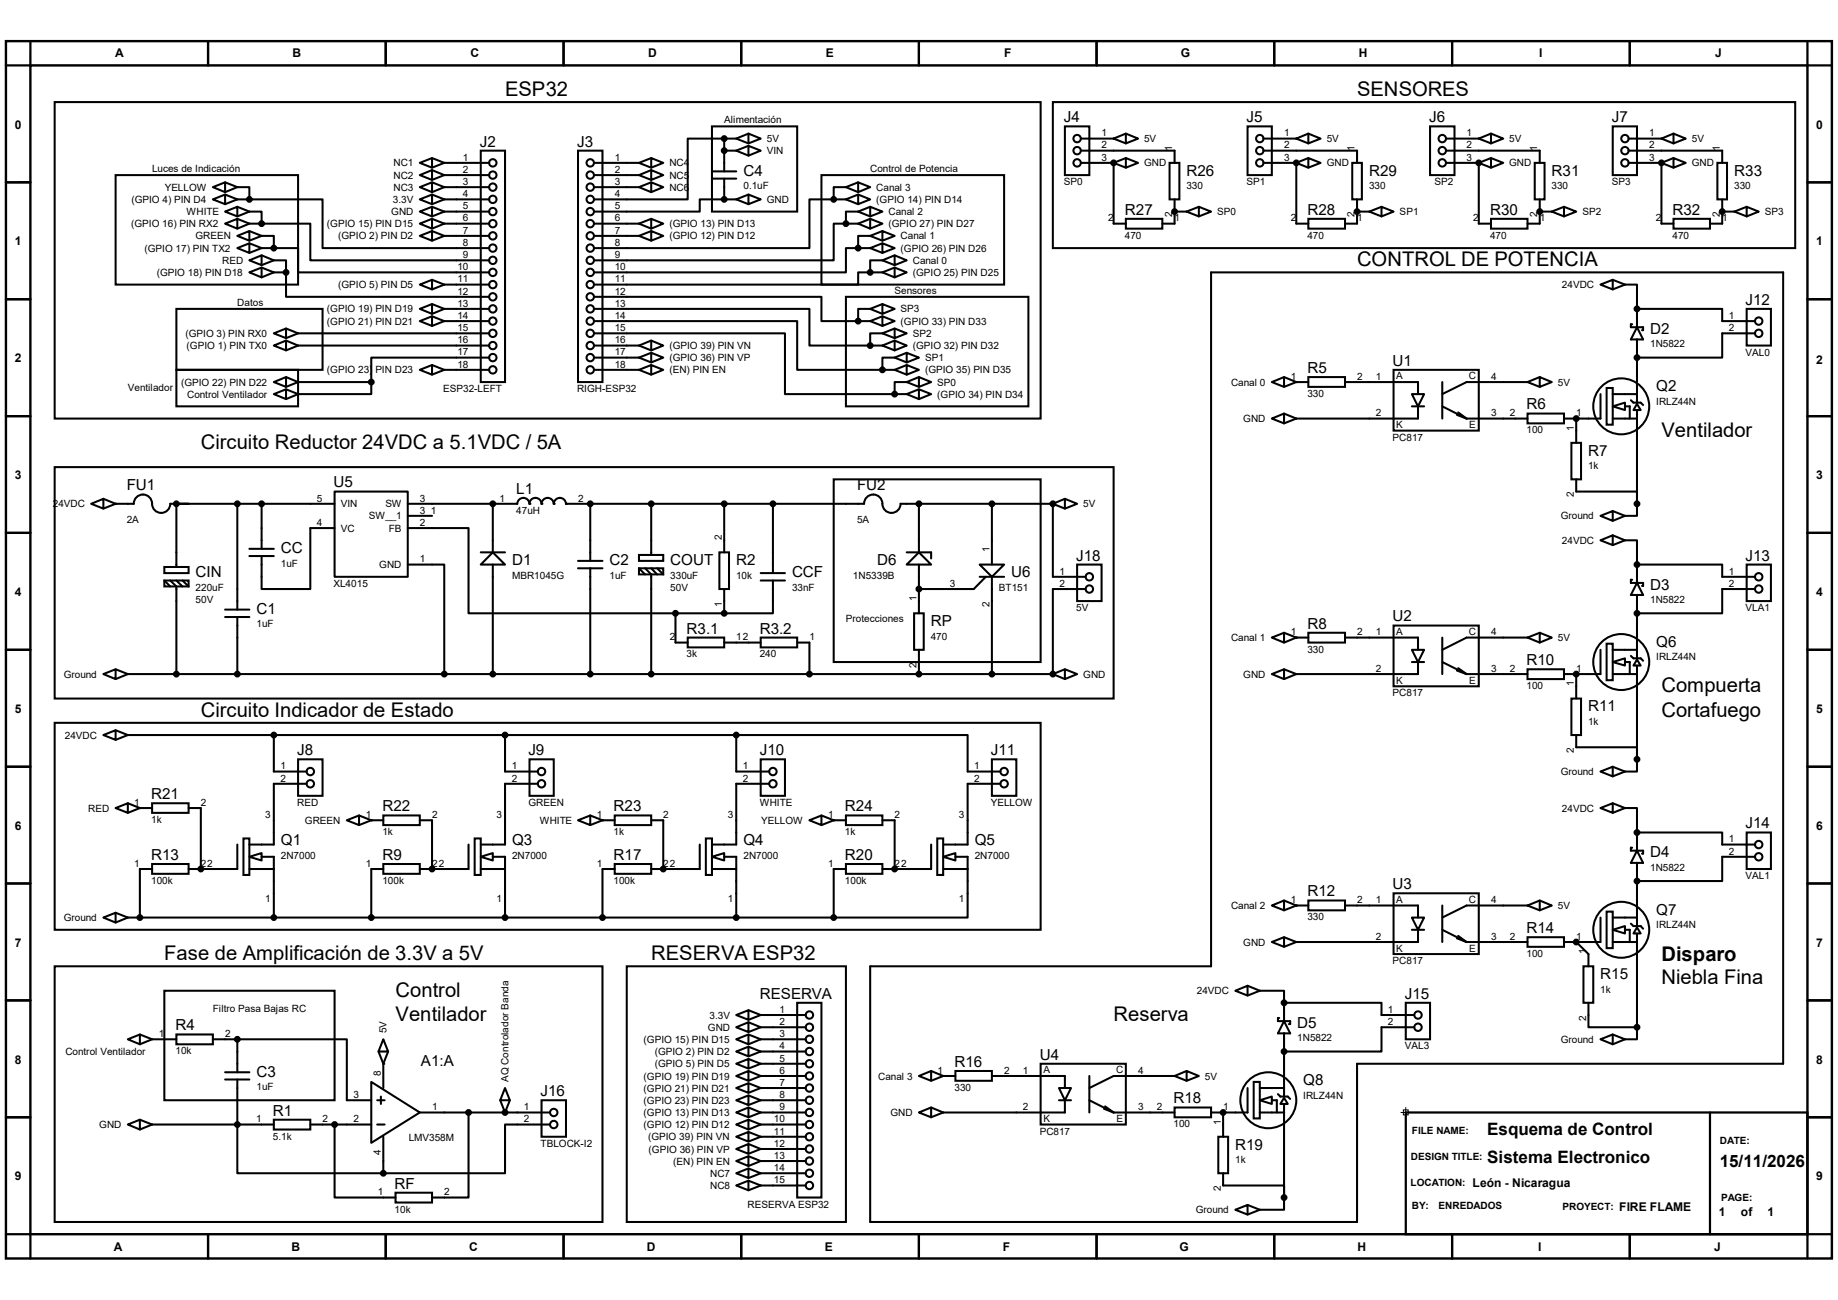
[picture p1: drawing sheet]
<svg xmlns="http://www.w3.org/2000/svg" width="420mm" height="297mm" viewBox="0 0 420 297" stroke-linecap="round" stroke-linejoin="round" font-family="sans-serif">
<defs><g id="words">
<g font-size="4.6">
<text x="115.4" y="21.9">ESP32</text>
<text x="310.1" y="21.9">SENSORES</text>
<text x="310.1" y="60.8">CONTROL DE POTENCIA</text>
<text x="379.6" y="99.8">Ventilador</text>
<text x="45.9" y="102.5">Circuito Reductor 24VDC a 5.1VDC / 5A</text>
<text x="379.6" y="158.2">Compuerta</text>
<text x="45.9" y="163.7">Circuito Indicador de Estado</text>
<text x="379.6" y="163.7">Cortafuego</text>
<text x="37.5" y="219.4">Fase de Amplificación de 3.3V a 5V</text>
<text x="148.8" y="219.4">RESERVA ESP32</text>
<text x="379.6" y="219.5">Disparo</text>
<text x="90.4" y="227.7">Control</text>
<text x="379.6" y="224.9">Niebla Fina</text>
<text x="90.4" y="233.3">Ventilador</text>
<text x="254.5" y="233.3">Reserva</text>
</g>
<g font-size="3.9">
<text x="339.9" y="259.3">Esquema de Control</text>
<text x="339.9" y="265.7">Sistema Electronico</text>
<text x="393" y="266.6">15/11/2026</text>
</g>
<g font-size="3.5">
<text x="243.1" y="27.9">J4</text>
<text x="284.9" y="27.9">J5</text>
<text x="326.6" y="27.9">J6</text>
<text x="368.3" y="27.9">J7</text>
<text x="109.6" y="33.5">J2</text>
<text x="131.9" y="33.5">J3</text>
<text x="169.9" y="40.1">C4</text>
<text x="271.1" y="40.1">R26</text>
<text x="312.8" y="40.1">R29</text>
<text x="354.5" y="40.1">R31</text>
<text x="396.3" y="40.1">R33</text>
<text x="257" y="49.1">R27</text>
<text x="298.7" y="49.1">R28</text>
<text x="340.5" y="49.1">R30</text>
<text x="382.2" y="49.1">R32</text>
<text x="398.9" y="69.6">J12</text>
<text x="377.1" y="76.3">D2</text>
<text x="318.2" y="83.6">U1</text>
<text x="298.7" y="85.2">R5</text>
<text x="378.5" y="89.4">Q2</text>
<text x="348.8" y="93.6">R6</text>
<text x="362.9" y="104.1">R7</text>
<text x="29" y="112.1">FU1</text>
<text x="76.2" y="111.4">U5</text>
<text x="118" y="112.8">L1</text>
<text x="195.8" y="112.1">FU2</text>
<text x="44.7" y="131.9">CIN</text>
<text x="64.2" y="126.3">CC</text>
<text x="117" y="129.1">D1</text>
<text x="139.3" y="129.1">C2</text>
<text x="153.2" y="129.1">COUT</text>
<text x="168.2" y="129.1">R2</text>
<text x="181" y="131.9">CCF</text>
<text x="200.4" y="129.1">D6</text>
<text x="231.1" y="131.9">U6</text>
<text x="245.9" y="128.1">J18</text>
<text x="398.9" y="128.1">J13</text>
<text x="377.1" y="134.7">D3</text>
<text x="58.6" y="140.3">C1</text>
<text x="212.7" y="143">RP</text>
<text x="298.7" y="143.6">R8</text>
<text x="318.2" y="141.9">U2</text>
<text x="156.9" y="144.7">R3.1</text>
<text x="173.6" y="144.7">R3.2</text>
<text x="378.5" y="147.7">Q6</text>
<text x="348.8" y="152">R10</text>
<text x="362.9" y="162.5">R11</text>
<text x="67.9" y="172.6">J8</text>
<text x="120.7" y="172.6">J9</text>
<text x="173.6" y="172.6">J10</text>
<text x="226.4" y="172.6">J11</text>
<text x="34.5" y="182.6">R21</text>
<text x="87.4" y="185.3">R22</text>
<text x="140.2" y="185.3">R23</text>
<text x="193.1" y="185.3">R24</text>
<text x="398.9" y="189.2">J14</text>
<text x="34.5" y="196.5">R13</text>
<text x="64.2" y="193.1">Q1</text>
<text x="87.4" y="196.5">R9</text>
<text x="117" y="193.1">Q3</text>
<text x="140.2" y="196.5">R17</text>
<text x="169.9" y="193.1">Q4</text>
<text x="193.1" y="196.5">R20</text>
<text x="222.7" y="193.1">Q5</text>
<text x="377.1" y="195.9">D4</text>
<text x="318.2" y="203.2">U3</text>
<text x="298.7" y="204.8">R12</text>
<text x="378.5" y="209">Q7</text>
<text x="348.8" y="213.1">R14</text>
<text x="365.7" y="223.7">R15</text>
<text x="173.6" y="228.2">RESERVA</text>
<text x="321" y="228.2">J15</text>
<text x="40.1" y="235.4">R4</text>
<text x="296.4" y="234.8">D5</text>
<text x="58.6" y="246">C3</text>
<text x="96.2" y="243.5">A1:A</text>
<text x="218.1" y="243.8">R16</text>
<text x="237.6" y="242.1">U4</text>
<text x="123.5" y="250.4">J16</text>
<text x="297.8" y="247.9">Q8</text>
<text x="62.4" y="254.9">R1</text>
<text x="268.1" y="252.1">R18</text>
<text x="282.2" y="262.6">R19</text>
<text x="90.2" y="271.6">RF</text>
</g>
<g font-size="2.8">
<text x="26.3" y="13">A</text>
<text x="66.9" y="13">B</text>
<text x="107.5" y="13">C</text>
<text x="148.1" y="13">D</text>
<text x="188.7" y="13">E</text>
<text x="229.5" y="13">F</text>
<text x="269.8" y="13">G</text>
<text x="310.5" y="13">H</text>
<text x="351.7" y="13">I</text>
<text x="391.9" y="13">J</text>
<text x="3.4" y="29.4">0</text>
<text x="415" y="29.4">0</text>
<text x="3.4" y="56">1</text>
<text x="415" y="56">1</text>
<text x="3.4" y="82.8">2</text>
<text x="415" y="83.1">2</text>
<text x="3.4" y="109.5">3</text>
<text x="415" y="109.5">3</text>
<text x="3.4" y="136.2">4</text>
<text x="415" y="136.2">4</text>
<text x="3.4" y="162.9">5</text>
<text x="415" y="162.9">5</text>
<text x="3.4" y="189.6">6</text>
<text x="415" y="189.6">6</text>
<text x="3.4" y="216.3">7</text>
<text x="415" y="216.3">7</text>
<text x="3.4" y="243">8</text>
<text x="415" y="243">8</text>
<text x="3.4" y="269.7">9</text>
<text x="415" y="269.7">9</text>
<text x="336.5" y="271.1">León - Nicaragua</text>
<text x="370" y="276.7">FIRE FLAME</text>
<text x="392.8" y="277.8">1</text>
<text x="397.8" y="277.8">of</text>
<text x="403.9" y="277.8">1</text>
<text x="26" y="285.8">A</text>
<text x="66.6" y="285.8">B</text>
<text x="107.2" y="285.8">C</text>
<text x="147.8" y="285.8">D</text>
<text x="188.5" y="285.8">E</text>
<text x="229.1" y="285.8">F</text>
<text x="269.5" y="285.8">G</text>
<text x="310.2" y="285.8">H</text>
<text x="351.5" y="285.8">I</text>
<text x="391.7" y="285.8">J</text>
</g>
<g font-size="2.3">
<text x="165.5" y="28.2">Alimentación</text>
<text x="175.2" y="35.2">VIN</text>
<text x="175.2" y="32.5">5V</text>
<text x="251.7" y="31.2">1</text>
<text x="251.7" y="33.9">2</text>
<text x="261.4" y="32.5">5V</text>
<text x="267.8" y="34.4" transform="rotate(-90 267.8 34.4)">1</text>
<text x="293.4" y="31.2">1</text>
<text x="293.4" y="33.9">2</text>
<text x="303.1" y="32.5">5V</text>
<text x="309.5" y="34.4" transform="rotate(-90 309.5 34.4)">1</text>
<text x="335.1" y="31.2">1</text>
<text x="335.1" y="33.9">2</text>
<text x="344.8" y="32.5">5V</text>
<text x="351.3" y="34.4" transform="rotate(-90 351.3 34.4)">1</text>
<text x="376.9" y="31.2">1</text>
<text x="376.9" y="33.9">2</text>
<text x="386.6" y="32.5">5V</text>
<text x="393" y="34.4" transform="rotate(-90 393 34.4)">1</text>
<text x="34.8" y="39.3">Luces de Indicación</text>
<text x="89.9" y="40.8">NC2</text>
<text x="89.9" y="38">NC1</text>
<text x="105.8" y="36.7">1</text>
<text x="105.8" y="39.5">2</text>
<text x="140.5" y="36.7">1</text>
<text x="140.5" y="39.5">2</text>
<text x="153" y="40.8">NC5</text>
<text x="153" y="38">NC4</text>
<text x="198.8" y="39.3">Control de Potencia</text>
<text x="251.7" y="36.7">3</text>
<text x="261.4" y="38">GND</text>
<text x="293.4" y="36.7">3</text>
<text x="303.1" y="38">GND</text>
<text x="335.1" y="36.7">3</text>
<text x="344.8" y="38">GND</text>
<text x="376.9" y="36.7">3</text>
<text x="386.6" y="38">GND</text>
<text x="30" y="46.4">(GPIO 4) PIN D4</text>
<text x="37.7" y="43.6">YELLOW</text>
<text x="89.8" y="46.4">3.3V</text>
<text x="89.9" y="43.6">NC3</text>
<text x="105.8" y="42.2">3</text>
<text x="105.8" y="45">4</text>
<text x="105.8" y="47.8">5</text>
<text x="140.5" y="42.2">3</text>
<text x="140.5" y="45">4</text>
<text x="140.5" y="47.8">5</text>
<text x="153" y="43.6">NC6</text>
<text x="169.9" y="43.2">0.1uF</text>
<text x="175.2" y="46.4">GND</text>
<text x="200.2" y="46.4">(GPIO 14) PIN D14</text>
<text x="200.2" y="43.6">Canal 3</text>
<text x="243.1" y="42.3">SP0</text>
<text x="271.1" y="43.2">330</text>
<text x="284.9" y="42.3">SP1</text>
<text x="312.8" y="43.2">330</text>
<text x="327.8" y="42.3">SP2</text>
<text x="354.5" y="43.2">330</text>
<text x="368.3" y="42.3">SP3</text>
<text x="396.3" y="43.2">330</text>
<text x="30" y="51.9">(GPIO 16) PIN RX2</text>
<text x="42.6" y="49.1">WHITE</text>
<text x="74.7" y="51.9">(GPIO 15) PIN D15</text>
<text x="89.4" y="49.1">GND</text>
<text x="105.8" y="50.6">6</text>
<text x="105.8" y="53.4">7</text>
<text x="140.5" y="50.6">6</text>
<text x="140.5" y="53.4">7</text>
<text x="153" y="51.9">(GPIO 13) PIN D13</text>
<text x="203" y="51.9">(GPIO 27) PIN D27</text>
<text x="203" y="49.1">Canal 2</text>
<text x="253.2" y="50.6">2</text>
<text x="267.8" y="49.6" transform="rotate(-90 267.8 49.6)">2</text>
<text x="268.4" y="50.6">1</text>
<text x="278.1" y="49.1">SP0</text>
<text x="294.9" y="50.6">2</text>
<text x="309.5" y="49.6" transform="rotate(-90 309.5 49.6)">2</text>
<text x="310.1" y="50.6">1</text>
<text x="319.8" y="49.1">SP1</text>
<text x="336.6" y="50.6">2</text>
<text x="351.3" y="49.6" transform="rotate(-90 351.3 49.6)">2</text>
<text x="351.8" y="50.6">1</text>
<text x="361.6" y="49.1">SP2</text>
<text x="378.4" y="50.6">2</text>
<text x="393" y="49.6" transform="rotate(-90 393 49.6)">2</text>
<text x="393.5" y="50.6">1</text>
<text x="403.3" y="49.1">SP3</text>
<text x="33" y="57.5">(GPIO 17) PIN TX2</text>
<text x="44.7" y="54.7">GREEN</text>
<text x="77.3" y="54.7">(GPIO 2) PIN D2</text>
<text x="105.8" y="56.2">8</text>
<text x="105.8" y="59">9</text>
<text x="140.5" y="56.2">8</text>
<text x="140.5" y="59">9</text>
<text x="153" y="54.7">(GPIO 12) PIN D12</text>
<text x="205.8" y="57.5">(GPIO 26) PIN D26</text>
<text x="205.8" y="54.7">Canal 1</text>
<text x="257" y="54.5">470</text>
<text x="298.7" y="54.5">470</text>
<text x="340.5" y="54.5">470</text>
<text x="382.2" y="54.5">470</text>
<text x="35.8" y="63">(GPIO 18) PIN D18</text>
<text x="50.8" y="60.3">RED</text>
<text x="77.3" y="65.8">(GPIO 5) PIN D5</text>
<text x="104.5" y="61.7">10</text>
<text x="104.5" y="64.5">11</text>
<text x="140.5" y="61.7">10</text>
<text x="140.5" y="64.5">11</text>
<text x="208.6" y="63">(GPIO 25) PIN D25</text>
<text x="208.6" y="60.3">Canal 0</text>
<text x="356.9" y="65.8">24VDC</text>
<text x="54.2" y="69.9">Datos</text>
<text x="74.7" y="71.4">(GPIO 19) PIN D19</text>
<text x="104.5" y="67.3">12</text>
<text x="104.5" y="70.1">13</text>
<text x="140.5" y="67.3">12</text>
<text x="140.5" y="70.1">13</text>
<text x="204.4" y="67.1">Sensores</text>
<text x="205.8" y="71.4">SP3</text>
<text x="42.4" y="77">(GPIO 3) PIN RX0</text>
<text x="74.7" y="74.2">(GPIO 21) PIN D21</text>
<text x="104.5" y="72.9">14</text>
<text x="104.5" y="75.6">15</text>
<text x="140.5" y="72.9">14</text>
<text x="140.5" y="75.6">15</text>
<text x="205.8" y="74.2">(GPIO 33) PIN D33</text>
<text x="208.6" y="77">SP2</text>
<text x="395.1" y="72.9">1</text>
<text x="395.1" y="75.6">2</text>
<text x="42.6" y="79.8">(GPIO 1) PIN TX0</text>
<text x="104.5" y="78.4">16</text>
<text x="104.5" y="81.2">17</text>
<text x="104.5" y="84">18</text>
<text x="140.5" y="78.4">16</text>
<text x="140.5" y="81.2">17</text>
<text x="140.5" y="84">18</text>
<text x="153" y="82.5">(GPIO 36) PIN VP</text>
<text x="153" y="79.8">(GPIO 39) PIN VN</text>
<text x="208.6" y="79.8">(GPIO 32) PIN D32</text>
<text x="211.4" y="82.5">SP1</text>
<text x="377.1" y="79.4">1N5822</text>
<text x="398.9" y="81.2">VAL0</text>
<text x="29.2" y="89.4">Ventilador</text>
<text x="41.4" y="88.1">(GPIO 22) PIN D22</text>
<text x="74.7" y="85.3">(GPIO 23) PIN D23</text>
<text x="101.3" y="89.6">ESP32-LEFT</text>
<text x="131.9" y="89.6">RIGH-ESP32</text>
<text x="153" y="85.3">(EN) PIN EN</text>
<text x="211.4" y="85.3">(GPIO 35) PIN D35</text>
<text x="214.2" y="88.1">SP0</text>
<text x="281.3" y="88.1">Canal 0</text>
<text x="294.9" y="86.8">1</text>
<text x="310.1" y="86.8">2</text>
<text x="314.4" y="86.8">1</text>
<text x="319.1" y="86.7">A</text>
<text x="335.7" y="86.7">C</text>
<text x="340.7" y="86.8">4</text>
<text x="356" y="88.1">5V</text>
<text x="42.8" y="90.8">Control Ventilador</text>
<text x="214.2" y="90.8">(GPIO 34) PIN D34</text>
<text x="298.7" y="90.7">330</text>
<text x="314.4" y="95.1">2</text>
<text x="340.7" y="95.1">3</text>
<text x="345" y="95.1">2</text>
<text x="360.2" y="95.1">1</text>
<text x="378.5" y="92.5">IRLZ44N</text>
<text x="284.1" y="96.4">GND</text>
<text x="318.2" y="100.7">PC817</text>
<text x="319.1" y="97.8">K</text>
<text x="335.7" y="97.8">E</text>
<text x="348.8" y="99">100</text>
<text x="359.6" y="98.4" transform="rotate(-90 359.6 98.4)">1</text>
<text x="362.9" y="107.2">1k</text>
<text x="359.6" y="113.6" transform="rotate(-90 359.6 113.6)">2</text>
<text x="12.1" y="115.9">24VDC</text>
<text x="29" y="119.5">2A</text>
<text x="72.4" y="114.6">5</text>
<text x="77.9" y="115.9">VIN</text>
<text x="84.2" y="118.7">SW__1</text>
<text x="88.1" y="115.9">SW</text>
<text x="95.9" y="114.6">3</text>
<text x="95.9" y="117.3">3_1</text>
<text x="114.1" y="114.6">1</text>
<text x="118" y="117.4">47uH</text>
<text x="132.1" y="114.6">2</text>
<text x="195.8" y="119.5">5A</text>
<text x="247.5" y="115.9">5V</text>
<text x="356.7" y="118.7">Ground</text>
<text x="72.4" y="120.1">4</text>
<text x="77.9" y="121.5">VC</text>
<text x="88.9" y="121.5">FB</text>
<text x="95.9" y="120.1">2</text>
<text x="164.9" y="123.4" transform="rotate(-90 164.9 123.4)">2</text>
<text x="356.9" y="124.2">24VDC</text>
<text x="64.2" y="129.5">1uF</text>
<text x="86.7" y="129.8">GND</text>
<text x="95.9" y="128.5">1</text>
<text x="226.1" y="126.2" transform="rotate(-90 226.1 126.2)">1</text>
<text x="242.1" y="131.3">1</text>
<text x="395.1" y="131.3">1</text>
<text x="44.7" y="135">220uF</text>
<text x="44.7" y="137.8">50V</text>
<text x="76.2" y="134.1">XL4015</text>
<text x="117" y="132.2">MBR1045G</text>
<text x="139.3" y="132.2">1uF</text>
<text x="153.2" y="132.2">330uF</text>
<text x="153.2" y="135">50V</text>
<text x="168.2" y="132.2">10k</text>
<text x="181" y="135">33nF</text>
<text x="194.9" y="132.2">1N5339B</text>
<text x="209.4" y="137.3" transform="rotate(-90 209.4 137.3)">1</text>
<text x="217" y="134.1">3</text>
<text x="228.3" y="135">BT151</text>
<text x="242.1" y="134.1">2</text>
<text x="377.1" y="137.8">1N5822</text>
<text x="395.1" y="134.1">2</text>
<text x="58.6" y="143.3">1uF</text>
<text x="164.9" y="138.6" transform="rotate(-90 164.9 138.6)">1</text>
<text x="193.3" y="142.2">Protecciones</text>
<text x="226.1" y="138.6" transform="rotate(-90 226.1 138.6)">2</text>
<text x="245.9" y="139.6">5V</text>
<text x="398.9" y="139.6">VLA1</text>
<text x="153.1" y="146.3">2</text>
<text x="168.2" y="146.3">12</text>
<text x="185" y="146.3">1</text>
<text x="212.7" y="146.1">470</text>
<text x="281.3" y="146.5">Canal 1</text>
<text x="294.9" y="145.2">1</text>
<text x="298.7" y="149.1">330</text>
<text x="310.1" y="145.2">2</text>
<text x="314.4" y="145.2">1</text>
<text x="319.1" y="145.1">A</text>
<text x="335.7" y="145.1">C</text>
<text x="340.7" y="145.2">4</text>
<text x="356" y="146.5">5V</text>
<text x="14.6" y="154.8">Ground</text>
<text x="156.9" y="150.2">3k</text>
<text x="173.6" y="150.2">240</text>
<text x="209.4" y="152.5" transform="rotate(-90 209.4 152.5)">2</text>
<text x="247.5" y="154.8">GND</text>
<text x="284.1" y="154.8">GND</text>
<text x="314.4" y="153.5">2</text>
<text x="340.7" y="153.5">3</text>
<text x="345" y="153.5">2</text>
<text x="360.2" y="153.5">1</text>
<text x="378.5" y="150.9">IRLZ44N</text>
<text x="318.2" y="159.1">PC817</text>
<text x="319.1" y="156.2">K</text>
<text x="335.7" y="156.2">E</text>
<text x="348.8" y="157.4">100</text>
<text x="359.6" y="156.8" transform="rotate(-90 359.6 156.8)">1</text>
<text x="362.9" y="165.6">1k</text>
<text x="14.8" y="168.7">24VDC</text>
<text x="359.6" y="172" transform="rotate(-90 359.6 172)">2</text>
<text x="64.1" y="175.8">1</text>
<text x="64.1" y="178.6">2</text>
<text x="116.9" y="175.8">1</text>
<text x="116.9" y="178.6">2</text>
<text x="169.8" y="175.8">1</text>
<text x="169.8" y="178.6">2</text>
<text x="222.6" y="175.8">1</text>
<text x="222.6" y="178.6">2</text>
<text x="356.7" y="177.1">Ground</text>
<text x="20.2" y="185.4">RED</text>
<text x="30.7" y="184.1">1</text>
<text x="45.9" y="184.1">2</text>
<text x="67.9" y="184.2">RED</text>
<text x="120.7" y="184.2">GREEN</text>
<text x="173.6" y="184.2">WHITE</text>
<text x="226.4" y="184.2">YELLOW</text>
<text x="356.9" y="185.4">24VDC</text>
<text x="34.5" y="188">1k</text>
<text x="60.6" y="186.9">3</text>
<text x="69.7" y="188.2">GREEN</text>
<text x="83.6" y="186.9">1</text>
<text x="87.4" y="190.8">1k</text>
<text x="98.7" y="186.9">2</text>
<text x="113.5" y="186.9">3</text>
<text x="123.3" y="188.2">WHITE</text>
<text x="136.4" y="186.9">1</text>
<text x="140.2" y="190.8">1k</text>
<text x="151.6" y="186.9">2</text>
<text x="166.3" y="186.9">3</text>
<text x="173.9" y="188.2">YELLOW</text>
<text x="189.2" y="186.9">1</text>
<text x="193.1" y="190.8">1k</text>
<text x="204.4" y="186.9">2</text>
<text x="219.1" y="186.9">3</text>
<text x="64.2" y="196.2">2N7000</text>
<text x="117" y="196.2">2N7000</text>
<text x="169.9" y="196.2">2N7000</text>
<text x="222.7" y="196.2">2N7000</text>
<text x="395.1" y="192.4">1</text>
<text x="395.1" y="195.2">2</text>
<text x="30.7" y="198">1</text>
<text x="34.5" y="201.9">100k</text>
<text x="45.9" y="198">22</text>
<text x="83.6" y="198">1</text>
<text x="87.4" y="201.9">100k</text>
<text x="98.7" y="198">22</text>
<text x="136.4" y="198">1</text>
<text x="140.2" y="201.9">100k</text>
<text x="151.6" y="198">22</text>
<text x="189.2" y="198">1</text>
<text x="193.1" y="201.9">100k</text>
<text x="204.4" y="198">22</text>
<text x="377.1" y="199">1N5822</text>
<text x="398.9" y="200.8">VAL1</text>
<text x="60.6" y="206.2">1</text>
<text x="113.5" y="206.2">1</text>
<text x="166.3" y="206.2">1</text>
<text x="219.1" y="206.2">1</text>
<text x="281.3" y="207.7">Canal 2</text>
<text x="294.9" y="206.4">1</text>
<text x="310.1" y="206.4">2</text>
<text x="314.4" y="206.4">1</text>
<text x="319.1" y="206.3">A</text>
<text x="335.7" y="206.3">C</text>
<text x="340.7" y="206.4">4</text>
<text x="356" y="207.7">5V</text>
<text x="14.6" y="210.4">Ground</text>
<text x="298.7" y="210.3">330</text>
<text x="314.4" y="214.7">2</text>
<text x="340.7" y="214.7">3</text>
<text x="345" y="214.7">2</text>
<text x="360.2" y="214.7">1</text>
<text x="378.5" y="212">IRLZ44N</text>
<text x="284.1" y="216">GND</text>
<text x="318.2" y="220.3">PC817</text>
<text x="319.1" y="217.4">K</text>
<text x="335.7" y="217.4">E</text>
<text x="348.8" y="218.6">100</text>
<text x="362.4" y="218" transform="rotate(-90 362.4 218)">1</text>
<text x="273.5" y="227.2">24VDC</text>
<text x="365.7" y="226.8">1k</text>
<text x="48.6" y="231.2">Filtro Pasa Bajas RC</text>
<text x="162.1" y="232.7">3.3V</text>
<text x="178.1" y="231.4">1</text>
<text x="317.2" y="231.4">1</text>
<text x="362.4" y="233.2" transform="rotate(-90 362.4 233.2)">2</text>
<text x="36.3" y="236.9">1</text>
<text x="51.4" y="236.9">2</text>
<text x="88.3" y="236.1" transform="rotate(-90 88.3 236.1)">5V</text>
<text x="147.1" y="238.3">(GPIO 15) PIN D15</text>
<text x="161.8" y="235.5">GND</text>
<text x="178.1" y="234.2">2</text>
<text x="178.1" y="236.9">3</text>
<text x="178.1" y="239.7">4</text>
<text x="296.4" y="237.9">1N5822</text>
<text x="317.2" y="234.2">2</text>
<text x="321" y="239.8">VAL3</text>
<text x="356.7" y="238.3">Ground</text>
<text x="14.9" y="241">Control Ventilador</text>
<text x="40.1" y="240.9">10k</text>
<text x="87" y="245.8" transform="rotate(-90 87 245.8)">8</text>
<text x="149.6" y="243.8">(GPIO 5) PIN D5</text>
<text x="149.6" y="241">(GPIO 2) PIN D2</text>
<text x="178.1" y="242.5">5</text>
<text x="178.1" y="245.3">6</text>
<text x="214.2" y="245.3">1</text>
<text x="229.4" y="245.3">2</text>
<text x="233.7" y="245.3">1</text>
<text x="238.4" y="245.2">A</text>
<text x="255" y="245.2">C</text>
<text x="260.1" y="245.3">4</text>
<text x="58.6" y="249">1uF</text>
<text x="80.8" y="250.9">3</text>
<text x="116.2" y="247.2" transform="rotate(-90 116.2 247.2)">AQ Controlador Banda</text>
<text x="147.1" y="249.4">(GPIO 21) PIN D21</text>
<text x="147.1" y="246.6">(GPIO 19) PIN D19</text>
<text x="178.1" y="248.1">7</text>
<text x="178.1" y="250.9">8</text>
<text x="200.7" y="246.6">Canal 3</text>
<text x="218.1" y="249.2">330</text>
<text x="275.3" y="246.6">5V</text>
<text x="297.8" y="251">IRLZ44N</text>
<text x="22.7" y="257.7">GND</text>
<text x="58.5" y="256.4">1</text>
<text x="73.7" y="256.4">2</text>
<text x="80.8" y="256.4">2</text>
<text x="98.7" y="253.7">1</text>
<text x="119.7" y="253.7">1</text>
<text x="119.7" y="256.4">2</text>
<text x="147.1" y="257.7">(GPIO 12) PIN D12</text>
<text x="147.1" y="255">(GPIO 13) PIN D13</text>
<text x="147.1" y="252.2">(GPIO 23) PIN D23</text>
<text x="176.8" y="256.4">10</text>
<text x="178.1" y="253.7">9</text>
<text x="203.5" y="255">GND</text>
<text x="233.7" y="253.7">2</text>
<text x="238.4" y="256.3">K</text>
<text x="255.1" y="256.3">E</text>
<text x="260.1" y="253.7">3</text>
<text x="264.3" y="253.7">2</text>
<text x="268.1" y="257.6">100</text>
<text x="278.9" y="256.9" transform="rotate(-90 278.9 256.9)">1</text>
<text x="279.5" y="253.7">1</text>
<text x="62.4" y="260.4">5.1k</text>
<text x="87" y="263.8" transform="rotate(-90 87 263.8)">4</text>
<text x="93.4" y="260.6">LMV358M</text>
<text x="123.5" y="262">TBLOCK-I2</text>
<text x="148.1" y="260.5">(GPIO 39) PIN VN</text>
<text x="148.2" y="263.3">(GPIO 36) PIN VP</text>
<text x="176.8" y="259.2">11</text>
<text x="176.8" y="262">12</text>
<text x="237.6" y="259.2">PC817</text>
<text x="322.6" y="259">FILE NAME:</text>
<text x="393" y="261.3">DATE:</text>
<text x="153.8" y="266.1">(EN) PIN EN</text>
<text x="162.3" y="268.9">NC7</text>
<text x="176.8" y="264.8">13</text>
<text x="176.8" y="267.5">14</text>
<text x="282.2" y="265.7">1k</text>
<text x="322.4" y="265.1">DESIGN TITLE:</text>
<text x="86.3" y="273.1">1</text>
<text x="101.5" y="273.1">2</text>
<text x="162.3" y="271.7">NC8</text>
<text x="170.8" y="275.9">RESERVA ESP32</text>
<text x="176.8" y="270.3">15</text>
<text x="278.9" y="272.1" transform="rotate(-90 278.9 272.1)">2</text>
<text x="322.3" y="270.9">LOCATION:</text>
<text x="393.3" y="274.3">PAGE:</text>
<text x="90.2" y="277">10k</text>
<text x="273.2" y="277.2">Ground</text>
<text x="322.6" y="276.3">BY:</text>
<text x="328.7" y="276.3">ENREDADOS</text>
<text x="357" y="276.5">PROYECT:</text>
</g>
</g></defs>
<path d="M1.4 9.4h417.2v278.1h-417.2zM6.9 14.9h406.1v267.1h-406.1z" fill="none" stroke="#000" stroke-width=".55"/>
<g fill="none" stroke="#000" stroke-width=".51">
<path d="M6.9 9.4v5.5h-5.5M47.5 9.4v5.5M88.1 9.4v5.5M128.8 9.4v5.5M169.4 9.4v5.5M210 9.4v5.5M250.6 9.4v5.5M291.2 9.4v5.5M331.8 9.4v5.5M372.4 9.4v5.5M413 9.4v5.5h5.6M1.4 41.7h5.5"/>
<path d="M413 41.7h5.6M1.4 68.4h5.5M413 68.4h5.6M1.4 95.1h5.5M413 95.1h5.6M1.4 121.8h5.5M413 121.8h5.6M1.4 148.5h5.5M413 148.5h5.6M1.4 175.2h5.5M413 175.2h5.6M1.4 201.8h5.5"/>
<path d="M413 201.8h5.6M1.4 228.6h5.5M413 228.6h5.6M1.4 255.3h5.5M321.2 254.2h91.8v27.8h-91.8zM390.7 254.2v27.8M413 255.3h5.6M1.4 282h5.5v5.5M47.5 282v5.5M88.1 282v5.5M128.8 282v5.5M169.4 282v5.5"/>
<path d="M210 282v5.5M250.6 282v5.5M291.2 282v5.5M331.8 282v5.5M372.4 282v5.5M418.6 282h-5.6v5.5"/>
</g>
<g fill="none" stroke="#000" stroke-width=".23">
<path d="M4.1 14.9h2.6M6.9 12.2l.1 2.5M47.5 12.2l.1 2.5M88.1 12.2l.1 2.5M128.8 12.2v2.5M169.4 12.2v2.5M210 12.2v2.5M250.6 12.2v2.5M291.2 12.2v2.5M331.8 12.2l.1 2.5M372.4 12.2v2.5M413 12.2v2.5"/>
<path d="M4.1 41.7h2.6M4.1 68.4h2.6M4.1 95.1h2.6M4.1 121.8h2.6M4.1 148.5h2.6M4.1 175.2h2.6M4.1 201.8h2.6M4.1 228.6h2.6M4.1 255.3h2.6M320.1 254.2h2.2M320.7 253.6h1.1v1.1h-1.1zM321.2 253v2.3"/>
<path d="M4.1 282h2.6"/>
</g>
<g fill="none" stroke="#000" stroke-width=".47">
<path d="M12.5 23.3h225.3v72.3h-225.3zM95.9 37.2l2.8-1.1v2.2zM98.7 38.9l2.8 1.1M98.7 36.1l2.8 1.1M101.5 37.2h10.3M101.5 37.2l-2.8 1.1M109.9 34.4h5.5v52.9h-5.5zM132.1 34.4h5.6v52.9h-5.6zM135.7 37.2h10.3M146 37.2l2.8 1.1M148.8 38.9l2.8 1.1-2.8 1.1zM148.8 36.1l2.8 1.1-2.8 1.1z"/>
<path d="M148.8 38.9l-2.8 1.1M148.8 36.1l-2.8 1.1M162.7 28.9h19.5v19.4h-19.5zM162.7 39.2h5.5M165.5 31.7h-8.4v13.9h-21.4M165.5 31.7v7.5M165.5 31.7h2.7M165.5 34.4h2.7M168.2 34.4l2.8 1.2M168.2 31.7l2.8 1.1M171 33.3l2.8 1.1-2.8 1.2zM171 30.5l2.8 1.2-2.8 1.1z"/>
<path d="M171 33.3l-2.8 1.1M171 30.5l-2.8 1.2M240.6 23.3h169.6v33.4h-169.6zM243.3 28.9h5.6v11.1h-5.6zM247 37.2h7.5M247 31.7h7.5M247 34.4h21.4v2.8M254.5 37.2v13.9h2.8M254.5 31.7l2.8 1.1M254.5 37.2l2.8 1.1M257.3 30.5l2.8 1.2-2.8 1.1zM257.3 36.1l2.8 1.1-2.8 1.1z"/>
<path d="M257.3 30.5l-2.8 1.2M257.3 36.1l-2.8 1.1M267.3 37.2h2.2v8.4h-2.2zM285.1 28.9h5.5v11.1h-5.5zM288.7 37.2h7.5M288.7 31.7h7.5M288.7 34.4h21.4v2.8M296.2 37.2v13.9h2.8M296.2 31.7l2.8 1.1M296.2 37.2l2.8 1.1M299 30.5l2.8 1.2-2.8 1.1zM299 36.1l2.8 1.1-2.8 1.1z"/>
<path d="M299 30.5l-2.8 1.2M299 36.1l-2.8 1.1M309 37.2h2.2v8.4h-2.2zM326.8 28.9h5.6v11.1h-5.6zM330.4 37.2h7.5M330.4 31.7h7.5M330.4 34.4h21.4v2.8M337.9 37.2v13.9h2.8M337.9 31.7l2.8 1.1M337.9 37.2l2.8 1.1M340.7 30.5l2.8 1.2-2.8 1.1zM340.7 36.1l2.8 1.1-2.8 1.1z"/>
<path d="M340.7 30.5l-2.8 1.2M340.7 36.1l-2.8 1.1M350.7 37.2h2.2v8.4h-2.2zM368.5 28.9h5.6v11.1h-5.6zM372.1 37.2h7.5M372.1 31.7h7.5M372.1 34.4h21.4v2.8M379.6 37.2v13.9h2.8M379.6 31.7l2.8 1.1M379.6 37.2l2.8 1.1M382.4 30.5l2.8 1.2-2.8 1.1zM382.4 36.1l2.8 1.1-2.8 1.1z"/>
<path d="M382.4 30.5l-2.8 1.2M382.4 36.1l-2.8 1.1M392.4 37.2h2.2v8.4h-2.2zM26.4 40h41.7v25h-41.7zM48.6 45.6l2.8-1.2v2.3zM48.6 42.8l2.8-1.1v2.2zM51.4 51.1l2.8-1.1v2.2zM51.4 48.3l2.8-1.1v2.2zM51.4 44.4l2.8 1.2M51.4 41.7l2.8 1.1M54.2 56.7l2.8-1.1v2.2zM54.2 53.9l2.8-1.1v2.2z"/>
<path d="M54.2 42.8h2.8v2.8M54.2 45.6h2.8M54.2 50l2.8 1.1M54.2 45.6l-2.8 1.1M54.2 47.2l2.8 1.1M54.2 42.8l-2.8 1.1M57 59.5l2.8-1.2v2.3zM57 48.3h2.8v2.8M57 45.6h16.7v11.1h38.1M57 51.1h2.8M57 55.6l2.8 1.1M57 51.1l-2.8 1.1"/>
<path d="M57 52.8l2.8 1.1M57 48.3l-2.8 1.1M59.8 53.9h2.8v2.8M59.8 51.1h11.1v8.4h40.9M59.8 56.7h2.8M59.8 56.7l-2.8 1.1M59.8 58.3l2.8 1.2M59.8 53.9l-2.8 1.1M62.6 59.5h2.8v2.7M62.6 56.7h5.5v5.5h43.7M62.6 59.5l-2.8 1.1M95.9 42.8l2.8-1.1v2.2z"/>
<path d="M95.9 40l2.8-1.1v2.2zM95.9 53.9l2.8-1.1v2.2zM95.9 51.1l2.8-1.1v2.2zM95.9 48.3l2.8-1.1v2.2zM95.9 45.6l2.8-1.2v2.3zM98.7 41.7l2.8 1.1M98.7 52.8l2.8 1.1M98.7 50l2.8 1.1M98.7 47.2l2.8 1.1M98.7 44.4l2.8 1.2M101.5 53.9h10.3M101.5 51.1h10.3"/>
<path d="M101.5 42.8h10.3M101.5 40h10.3M101.5 48.3h10.3M101.5 45.6h10.3M101.5 42.8l-2.8 1.1M101.5 40l-2.8 1.1M101.5 53.9l-2.8 1.1M101.5 51.1l-2.8 1.1M101.5 48.3l-2.8 1.1M101.5 45.6l-2.8 1.1M135.7 53.9h10.3M135.7 51.1h10.3"/>
<path d="M135.7 42.8h10.3M135.7 40h10.3M146 53.9l2.8 1.1M146 51.1l2.8 1.1M146 42.8l2.8 1.1M146 40l2.8 1.1M148.8 52.8l2.8 1.1-2.8 1.1zM148.8 50l2.8 1.1-2.8 1.1zM148.8 41.7l2.8 1.1-2.8 1.1zM148.8 52.8l-2.8 1.1M148.8 50l-2.8 1.1M148.8 41.7l-2.8 1.1"/>
<path d="M162.7 40.8h5.5M165.5 45.6h-5.6v2.7h-24.2M165.5 40.8v4.8M165.5 45.6h2.7M168.2 45.6l2.8 1.1M171 44.4l2.8 1.2-2.8 1.1zM171 44.4l-2.8 1.2M187.7 40h41.7v25h-41.7zM190.5 45.6h-5.5v11.1h-49.3M190.5 45.6h2.8M193.3 42.8h-2.8v2.8M193.3 51.1h-2.8v8.4h-54.8"/>
<path d="M193.3 51.1h2.8M193.3 45.6l2.8 1.1M193.3 42.8l2.8 1.1M196.1 44.4l2.7 1.2-2.7 1.1zM196.1 41.7l2.7 1.1-2.7 1.1zM196.1 48.3h-2.8v2.8M196.1 56.7h-2.8v5.5h-57.6M196.1 56.7h2.7M196.1 51.1l2.7 1.1M196.1 44.4l-2.8 1.2M196.1 48.3l2.7 1.1M196.1 41.7l-2.8 1.1"/>
<path d="M198.8 50l2.8 1.1-2.8 1.1zM198.8 47.2l2.8 1.1-2.8 1.1zM198.8 53.9h-2.7v2.8M198.8 56.7l2.8 1.1M198.8 50l-2.7 1.1M198.8 53.9l2.8 1.1M198.8 47.2l-2.7 1.1M201.6 55.6l2.8 1.1-2.8 1.1zM201.6 52.8l2.8 1.1-2.8 1.1zM201.6 59.5h-2.8v2.7M201.6 55.6l-2.8 1.1M201.6 59.5l2.8 1.1"/>
<path d="M201.6 52.8l-2.8 1.1M204.4 58.3l2.8 1.2-2.8 1.1zM204.4 58.3l-2.8 1.2M257.3 50h8.3v2.2h-8.3zM268.4 45.6v5.5h-2.8M268.4 48.3h2.7M271.1 48.3l2.8 1.1M273.9 47.2l2.8 1.1-2.8 1.1zM273.9 47.2l-2.8 1.1M299 50h8.3v2.2h-8.3zM310.1 45.6v5.5h-2.8M310.1 48.3h2.8"/>
<path d="M312.9 48.3l2.8 1.1M315.7 47.2l2.7 1.1-2.7 1.1zM315.7 47.2l-2.8 1.1M340.7 50h8.3v2.2h-8.3zM351.8 45.6v5.5h-2.8M351.8 48.3h2.8M354.6 48.3l2.8 1.1M357.4 47.2l2.8 1.1-2.8 1.1zM357.4 47.2l-2.8 1.1M382.4 50h8.3v2.2h-8.3zM393.5 45.6v5.5h-2.8M393.5 48.3h2.8"/>
<path d="M396.3 48.3l2.8 1.1M399.1 47.2l2.8 1.1-2.8 1.1zM399.1 47.2l-2.8 1.1M40.3 70.6h33.4v13.9h-33.4zM57 62.2l2.8-1.1v2.3zM59.8 61.1l2.8 1.1M62.6 76.2l2.8-1.1v2.2zM62.6 79l2.8-1.2v2.3zM62.6 62.2h2.8M62.6 62.2l-2.8 1.2M65.4 62.2v5.6h46.4M65.4 75.1l2.7 1.1"/>
<path d="M65.4 77.8l2.7 1.2M68.1 79h43.7M68.1 76.2h43.7M68.1 76.2l-2.7 1.1M68.1 79l-2.7 1.1M95.9 73.4l2.8-1.1v2.2zM95.9 70.6l2.8-1.1v2.2zM95.9 65l2.8-1.1v2.2zM98.7 72.3l2.8 1.1M98.7 69.5l2.8 1.1M98.7 63.9l2.8 1.1M101.5 73.4h10.3"/>
<path d="M101.5 70.6h10.3M101.5 65h10.3M101.5 73.4l-2.8 1.1M101.5 70.6l-2.8 1.1M101.5 65l-2.8 1.1M135.7 67.8h52v5.6h8.4M135.7 70.6h49.3v8.4h13.8M135.7 73.4h46.5v11.1h19.4M135.7 76.2h43.7v13.8h25M135.7 79h10.3M146 79l2.8 1.1M148.8 77.8l2.8 1.2-2.8 1.1z"/>
<path d="M148.8 77.8l-2.8 1.2M193.3 67.8h41.7v25h-41.7zM196.1 73.4h2.7M198.8 70.6h-2.7v2.8M198.8 62.2h-2.7v2.8h-60.4M198.8 79h2.8M198.8 62.2h2.8M198.8 73.4l2.8 1.1M198.8 70.6l2.8 1.1M201.6 72.3l2.8 1.1-2.8 1.1zM201.6 69.5l2.8 1.1-2.8 1.1zM201.6 76.2h-2.8v2.8"/>
<path d="M201.6 79l2.8 1.1M201.6 72.3l-2.8 1.1M201.6 62.2l2.8 1.2M201.6 76.2l2.8 1.1M201.6 69.5l-2.8 1.1M204.4 77.8l2.8 1.2-2.8 1.1zM204.4 61.1l2.8 1.1-2.8 1.2zM204.4 75.1l2.8 1.1-2.8 1.1zM204.4 77.8l-2.8 1.2M204.4 61.1l-2.8 1.1M204.4 75.1l-2.8 1.1M276.7 62.2h130.8v180.8h-97.4v36.2h-111.3v-58.4h77.9z"/>
<path d="M365.7 65l2.8-1.1v2.2zM368.5 63.9l2.8 1.1M371.3 65h2.8v5.6M371.3 65l-2.8 1.1M373 74.1h-.3v.7h2.8v.6h-.3M374.1 70.6h19.4v2.8h7.6M374.1 70.6v4.2M374.1 77.6v9.7M374.1 74.8l1.4 2.8h-2.8zM399.1 70.6h5.6v8.4h-5.6zM401.1 76.2h-7.6v5.5h-19.4M40.3 84.5h27.8v8.3h-27.8z"/>
<path d="M62.6 87.3l2.8-1.2v2.3zM62.6 90l2.8-1.1v2.3zM65.4 86.1l2.7 1.2M65.4 88.9l2.7 1.1M68.1 87.3h16.7M68.1 87.3l-2.7 1.1M68.1 90l-2.7 1.2M84.8 87.3v2.7h-16.7M95.9 84.5l2.8-1.1v2.2zM98.7 83.4l2.8 1.1M101.5 84.5h10.3M101.5 84.5l-2.8 1.1"/>
<path d="M111.8 81.7h-27v5.6M135.7 84.5h10.3M135.7 81.7h10.3M146 84.5l2.8 1.1M146 81.7l2.8 1.1M148.8 83.4l2.8 1.1-2.8 1.1zM148.8 80.6l2.8 1.1-2.8 1.1zM148.8 83.4l-2.8 1.1M148.8 80.6l-2.8 1.1M201.6 84.5h2.8M204.4 81.7h-2.8v2.8M204.4 90h2.8"/>
<path d="M204.4 84.5l2.8 1.1M204.4 81.7l2.8 1.1M207.2 83.4l2.8 1.1-2.8 1.1zM207.2 80.6l2.8 1.1-2.8 1.1zM207.2 87.3h-2.8v2.7M207.2 90l2.8 1.2M207.2 83.4l-2.8 1.1M207.2 87.3l2.8 1.1M207.2 80.6l-2.8 1.1M210 88.9l2.8 1.1-2.8 1.2zM210 86.1l2.8 1.2-2.8 1.1zM210 88.9l-2.8 1.1"/>
<path d="M210 86.1l-2.8 1.2M290.6 95.6l2.8-1.1v2.2zM290.6 87.3l2.8-1.2v2.3zM293.4 94.5l2.8 1.1M293.4 86.1l2.8 1.2M296.2 87.3h2.8M296.2 95.6l-2.8 1.1M296.2 87.3l-2.8 1.1M299 86.1h8.3v2.3h-8.3zM307.3 87.3h16.7v2.7M318.4 84.5h19.5v13.9h-19.5zM322.6 90h2.8l-1.4 2.8z"/>
<path d="M322.6 92.8h2.8M324 92.8v2.8h-27.8M329.6 87.3v8.3M329.6 92.8l5.5 2.8M332.9 94.8l2.2 .8M333.2 94.2l1.9 1.4M335.1 95.6h13.9M349 94.5h8.4v2.2h-8.4zM349 87.3h-13.9l-5.5 2.7M349 87.3l2.8 1.1M351.8 86.1l2.8 1.2-2.8 1.1zM351.8 86.1l-2.8 1.2"/>
<path d="M360.2 95.6v5.6M365.7 90v5.6h-8.3M367.1 88.6h1.4v8.4h-1.4zM368.5 92.8l2.8-.8v1.7zM368.5 95.6h5.6M368.5 90h5.6M371.3 92.8h1.1v2.8M372.7 91.4l.6 .6h1.6l.6 .5M374.1 92.3l.8 1.4h-1.6zM374.1 87.5v4.5M374.1 93.7v21.4M12.5 106.7h242v52.9h-242z"/>
<path d="M20.8 115.1l2.8-1.1v2.2zM23.6 114l2.8 1.1M26.4 115.1h4.2a2.1 2.1 0 0 1 2.1-2.1 2.1 2.1 0 0 1 2.1 2.1 2.07 2.07 0 0 0 2 2.1 2.07 2.07 0 0 0 2.1-2.1h37.6M26.4 115.1l-2.8 1.1M40.3 115.1v14.4M54.2 115.1v24.2M59.8 115.1v10.3M76.5 112.3h16.7v19.5h-16.7zM93.2 115.1h25a1.4 1.4 0 0 1 1.4-1.4 1.4 1.4 0 0 1 1.4 1.4 1.38 1.38 0 0 1 1.4-1.4 1.38 1.38 0 0 1 1.3 1.4 1.4 1.4 0 0 1 1.4-1.4 1.4 1.4 0 0 1 1.4 1.4 1.4 1.4 0 0 1 1.4-1.4 1.4 1.4 0 0 1 1.4 1.4h68.1a2.1 2.1 0 0 1 2.1-2.1 2.1 2.1 0 0 1 2.1 2.1 2.07 2.07 0 0 0 2.1 2.1 2.07 2.07 0 0 0 2.1-2.1h34.8M93.2 117.9h5.5M112.6 115.1v11.1M134.9 115.1v13"/>
<path d="M148.8 115.1v11.7M165.5 115.1v11.1M176.6 115.1v15.8M190.5 109.5h47.3v41.8h-47.3zM210 115.1v11.1M226.7 115.1v13.9M240.6 115.1v16.7h7.5M240.6 115.1l2.7 1.1M243.3 114l2.8 1.1-2.8 1.1zM243.3 114l-2.7 1.1M359.1 101.2h2.2v8.3h-2.2zM360.2 109.5v2.8h13.9v2.8"/>
<path d="M365.7 117.9l2.8-1.1v2.2zM368.5 116.8l2.8 1.1M371.3 117.9l-2.8 1.1M374.1 115.1v2.8h-2.8M37.5 129.5h5.6v1.4h-5.6zM37.5 132.6h5.6v1.4h-5.6zM37.5 132.6l1.4 1.4M38.9 132.6l1.4 1.4v20M40.3 132.6l1.4 1.4M41.7 132.6l1.4 1.4M51.4 139.3h5.6M57 127h5.6"/>
<path d="M57 125.4h5.6M76.5 120.6h-5.6v14h-11.1v-7.6M93.2 129h8.3v25M93.2 120.6h13.9v19.5h47.2M109.9 126.2h5.5M112.6 126.2l2.8 2.8h-5.5zM112.6 129v25M132.1 129.8h5.6M132.1 128.1h5.6M134.9 129.8v24.2M146 126.8h5.6v1.3h-5.6zM146 129.8h5.6v1.4h-5.6z"/>
<path d="M146 129.8l1.4 1.4M147.4 129.8l1.4 1.4v22.8M148.8 129.8l1.4 1.4M150.2 129.8l1.4 1.4M164.4 126.2h2.2v8.4h-2.2zM165.5 134.6v5.5M173.8 132.6h5.6M173.8 130.9h5.6M176.6 132.6v7.5h-11.1M207.2 126.2h5.6v1.4M210 126.2l2.8 2.8h-5.6zM210 129v11.1"/>
<path d="M223.9 129h5.5l-2.7 2.8zM223.9 131.8h5.5M225.3 131.8l-2.8 2.8h-12.5M226.7 131.8v22.2M246.1 129h5.6v8.3h-5.6zM248.1 134.6h-7.5v19.4M365.7 123.4l2.8-1.1v2.2zM368.5 122.3l2.8 1.1M371.3 123.4h2.8v5.6M371.3 123.4l-2.8 1.1M373 132.5h-.3v.7h2.8v.7h-.3M374.1 129h19.4v2.8h7.6"/>
<path d="M374.1 129v4.2M374.1 135.9v9.8M374.1 133.2l1.4 2.7h-2.8zM399.1 129h5.6v8.3h-5.6zM401.1 134.6h-7.6v5.5h-19.4M23.6 154l2.8-1.1v2.3zM26.4 152.9l2.8 1.1M29.2 154h211.4M29.2 154l-2.8 1.2M51.4 141h5.6M54.2 141v13M154.3 140.1v6.7h2.8"/>
<path d="M154.3 140.1h11.2M157.1 145.7h8.4v2.2h-8.4zM165.5 146.8h8.3M173.8 145.7h8.4v2.2h-8.4zM182.2 146.8h2.8v7.2M208.9 140.1h2.2v8.4h-2.2zM210 148.5v5.5M240.6 154l2.7 1.2M243.3 152.9l2.8 1.1-2.8 1.2zM243.3 152.9l-2.7 1.1M290.6 154l2.8-1.1v2.3zM290.6 145.7l2.8-1.1v2.2z"/>
<path d="M293.4 152.9l2.8 1.1M293.4 144.6l2.8 1.1M296.2 145.7h2.8M296.2 154l-2.8 1.2M296.2 145.7l-2.8 1.1M299 144.6h8.3v2.2h-8.3zM307.3 145.7h16.7v2.8M318.4 142.9h19.5v13.9h-19.5zM322.6 148.5h2.8l-1.4 2.8zM322.6 151.3h2.8M324 151.3v2.7h-27.8M329.6 145.7v8.3"/>
<path d="M329.6 151.3l5.5 2.7M332.9 153.2l2.2 .8M333.2 152.7l1.9 1.3M335.1 154h13.9M349 152.9h8.4v2.3h-8.4zM349 145.7h-13.9l-5.5 2.8M349 145.7l2.8 1.1M351.8 144.6l2.8 1.1-2.8 1.1zM351.8 144.6l-2.8 1.1M359.1 159.6h2.2v8.3h-2.2zM360.2 154v5.6M365.7 148.5v5.5h-8.3"/>
<path d="M367.1 147.1h1.4v8.3h-1.4zM368.5 151.3l2.8-.9v1.7zM368.5 154h5.6M368.5 148.5h5.6M371.3 151.3h1.1v2.7M372.7 149.9l.6 .5h1.6l.6 .6M374.1 150.7l.8 1.4h-1.6zM374.1 146v4.4M374.1 152.1v21.4M12.5 165.1h225.3v47.3h-225.3zM23.6 167.9l2.8-1.1v2.2zM26.4 166.8l2.8 1.1"/>
<path d="M29.2 167.9h139M29.2 167.9l-2.8 1.1M62.6 167.9v8.4h7.5M68.1 173.5h5.6v8.3h-5.6zM70.1 179.1h-7.5v13.9h-5.6M115.4 167.9v8.4h7.5M121 173.5h5.5v8.3h-5.5zM122.9 179.1h-7.5v13.9h-5.5M168.2 167.9h52.9v8.4h7.5M168.2 167.9v8.4h7.6M173.8 173.5h5.6v8.3h-5.6zM175.8 179.1h-7.6v13.9h-5.5"/>
<path d="M226.7 173.5h5.5v8.3h-5.5zM228.6 179.1h-7.5v13.9h-5.6M360.2 167.9v2.8h13.9v2.8M365.7 176.3l2.8-1.1v2.2zM368.5 175.2l2.8 1.1M371.3 176.3l-2.8 1.1M374.1 173.5v2.8h-2.8M26.4 184.6l2.8-1.1v2.2zM29.2 183.5l2.8 1.1M32 184.6h2.8M32 184.6l-2.8 1.1M34.8 183.5h8.3v2.2h-8.3z"/>
<path d="M34.8 197.4h8.3v2.2h-8.3zM34.8 198.5h-2.8v11.1M43.1 184.6h2.8v13.9M54.2 193v5.5h-11.1M55.6 191.6h1.4v8.3h-1.4zM57 195.7l2.8-.8v1.7zM57 198.5h5.6M59.8 195.7h2.8v13.9M79.2 187.4l2.8-1.1v2.2zM82 186.3l2.8 1.1M84.8 187.4h2.8M84.8 187.4l-2.8 1.1"/>
<path d="M87.6 186.3h8.3v2.2h-8.3zM87.6 197.4h8.3v2.2h-8.3zM87.6 198.5h-2.8v11.1M95.9 187.4h2.8v11.1M107.1 193v5.5h-11.2M108.5 191.6h1.4v8.3h-1.4zM109.9 195.7l2.7-.8v1.7zM109.9 198.5h5.5M112.6 195.7h2.8v13.9M132.1 187.4l2.8-1.1v2.2zM134.9 186.3l2.8 1.1M137.7 187.4h2.8"/>
<path d="M137.7 187.4l-2.8 1.1M140.5 186.3h8.3v2.2h-8.3zM140.5 197.4h8.3v2.2h-8.3zM140.5 198.5h-2.8v11.1M148.8 187.4h2.8v11.1M159.9 193v5.5h-11.1M161.3 191.6h1.4v8.3h-1.4zM162.7 195.7l2.8-.8v1.7zM162.7 198.5h5.5M165.5 195.7h2.7v13.9M185 187.4l2.7-1.1v2.2zM187.7 186.3l2.8 1.1"/>
<path d="M190.5 187.4h2.8M190.5 187.4l-2.8 1.1M193.3 186.3h8.3v2.2h-8.3zM193.3 197.4h8.3v2.2h-8.3zM193.3 198.5h-2.8v11.1M201.6 187.4h2.8v11.1M212.8 193v5.5h-11.2M214.2 191.6h1.3v8.3h-1.3zM215.5 195.7l2.8-.8v1.7zM215.5 198.5h5.6M218.3 195.7h2.8v13.9h-30.6M365.7 184.6l2.8-1.1v2.2z"/>
<path d="M368.5 183.5l2.8 1.1M371.3 184.6h2.8v5.6M371.3 184.6l-2.8 1.1M373 193.7h-.3v.7h2.8v.6h-.3M374.1 190.2h19.4v2.8h7.6M374.1 190.2v4.2M374.1 197.1v9.8M374.1 194.4l1.4 2.7h-2.8zM399.1 190.2h5.6v8.3h-5.6zM401.1 195.7h-7.6v5.6h-19.4M23.6 209.6l2.8-1.1v2.3zM26.4 208.5l2.8 1.1"/>
<path d="M29.2 209.6h161.3M29.2 209.6l-2.8 1.2M290.6 215.2l2.8-1.1v2.2zM290.6 206.9l2.8-1.2v2.3zM293.4 214.1l2.8 1.1M293.4 205.7l2.8 1.2M296.2 206.9h2.8M296.2 215.2l-2.8 1.1M296.2 206.9l-2.8 1.1M299 205.7h8.3v2.3h-8.3zM307.3 206.9h16.7v2.7M318.4 204.1h19.5v13.9h-19.5z"/>
<path d="M322.6 209.6h2.8l-1.4 2.8zM322.6 212.4h2.8M324 212.4v2.8h-27.8M329.6 206.9v8.3M329.6 212.4l5.5 2.8M332.9 214.4l2.2 .8M333.2 213.8l1.9 1.4M335.1 215.2h13.9M349 214.1h8.4v2.2h-8.4zM349 206.9h-13.9l-5.5 2.7M349 206.9l2.8 1.1M351.8 205.7l2.8 1.2-2.8 1.1z"/>
<path d="M351.8 205.7l-2.8 1.2M360.2 215.2l2.8 2.8v2.8M365.7 209.6v5.6h-8.3M367.1 208.3h1.4v8.3h-1.4zM368.5 212.4l2.8-.8v1.7zM368.5 215.2h5.6M368.5 209.6h5.6M371.3 212.4h1.1v2.8M372.7 211l.6 .6h1.6l.6 .6M374.1 211.9l.8 1.4h-1.6zM374.1 207.1v4.5M374.1 213.3v21.4"/>
<path d="M12.5 220.8h125.2v58.4h-125.2zM29.2 237.4l2.8-1.1v2.3zM32 236.3l2.8 1.1M34.8 237.4h5.5M34.8 237.4l-2.8 1.2M37.5 226.4h39v25h-39zM40.3 236.3h8.3v2.3h-8.3zM48.6 237.4h5.6M54.2 237.4h25v14h5.6M54.2 237.4v7.6M87.6 237.4l1.1 2.8h-2.2zM143.2 220.8h50.1v58.4h-50.1z"/>
<path d="M168.2 237.4l2.8-1.1v2.3zM168.2 234.7l2.8-1.1v2.2zM168.2 231.9l2.8-1.1v2.2zM171 239.1l2.8 1.1M171 236.3l2.8 1.1M171 233.6l2.8 1.1M171 230.8l2.8 1.1M173.8 237.4h10.3M173.8 234.7h10.3M173.8 231.9h10.3M173.8 237.4l-2.8 1.2M173.8 234.7l-2.8 1.1"/>
<path d="M173.8 231.9l-2.8 1.1M182.2 229.1h5.5v44.5h-5.5zM282.3 226.4l2.8-1.2v2.3zM285.1 225.2l2.8 1.2M287.9 226.4h5.5v2.7M287.9 226.4l-2.8 1.1M292.3 232.6h-.3v.7h2.8v.7h-.3M293.4 229.1h22.3v2.8h7.5M293.4 229.1v4.2M293.4 236.1v9.7M293.4 233.3l1.4 2.8h-2.8zM321.2 229.1h5.6v8.3h-5.6z"/>
<path d="M323.2 234.7h-7.5v5.5h-22.3M361.8 220.8h2.3v8.3h-2.3zM363 229.1v5.6h11.1M365.7 237.4l2.8-1.1v2.3zM368.5 236.3l2.8 1.1M371.3 237.4l-2.8 1.2M374.1 234.7v2.7h-2.8M29.2 256.9l2.8-1.1v2.3zM32 255.8l2.8 1.1M34.8 256.9h27.8M34.8 256.9l-2.8 1.2M51.4 245h5.6"/>
<path d="M51.4 246.6h5.6M54.2 246.6v21.5h33.4M62.6 255.8h8.3v2.3h-8.3zM70.9 256.9h13.9M76.5 256.9v16.7h13.9M84.8 247.2l11.1 7-11.1 6.9zM86.2 256.9h1.7M86.2 251.4h1.7M86.5 240.2l1.1 2.8M87 250.5v1.7M87.6 243v5.6M87.6 259.7v8.4"/>
<path d="M88.7 240.2l-1.1 2.8M95.9 254.2h29.8M107.1 254.2v19.4h-8.4M114.3 251.4l1.1 2.8 1.1-2.8M115.4 248.6l1.1 2.8h-2.2zM123.7 251.4h5.6v8.3h-5.6zM125.7 256.9h-10.3v11.2h-27.8M168.2 259.7l2.8-1.1v2.2zM168.2 256.9l2.8-1.1v2.3zM168.2 254.2l2.8-1.2v2.3zM168.2 251.4l2.8-1.1v2.2zM168.2 248.6l2.8-1.1v2.2z"/>
<path d="M168.2 245.8l2.8-1.1v2.2zM168.2 243l2.8-1.1v2.2zM168.2 240.2l2.8-1.1v2.2zM171 258.6l2.8 1.1M171 255.8l2.8 1.1M171 253l2.8 1.2M171 250.3l2.8 1.1M171 247.5l2.8 1.1M171 244.7l2.8 1.1M171 241.9l2.8 1.1M173.8 256.9h10.3M173.8 254.2h10.3"/>
<path d="M173.8 245.8h10.3M173.8 259.7h10.3M173.8 251.4h10.3M173.8 248.6h10.3M173.8 243h10.3M173.8 240.2h10.3M173.8 259.7l-2.8 1.1M173.8 256.9l-2.8 1.2M173.8 254.2l-2.8 1.1M173.8 251.4l-2.8 1.1M173.8 248.6l-2.8 1.1M173.8 245.8l-2.8 1.1"/>
<path d="M173.8 243l-2.8 1.1M173.8 240.2l-2.8 1.1M210 254.2l2.8-1.2v2.3zM210 245.8l2.8-1.1v2.2zM212.8 253l2.7 1.2M212.8 244.7l2.7 1.1M215.5 245.8h2.8M215.5 254.2l-2.7 1.1M215.5 245.8l-2.7 1.1M218.3 244.7h8.4v2.2h-8.4zM226.7 245.8h16.6v2.8M237.8 243h19.5v13.9h-19.5z"/>
<path d="M242 248.6h2.7l-1.4 2.8zM242 251.4h2.7M243.3 251.4v2.8h-27.8M248.9 245.8v8.4M248.9 251.4l5.6 2.8M252.3 253.3l2.2 .9M252.5 252.8l2 1.4M254.5 254.2h13.9M268.4 253h8.3v2.3h-8.3zM268.4 245.8h-13.9l-5.6 2.8M268.4 245.8l2.7 1.1M271.1 244.7l2.8 1.1-2.8 1.1z"/>
<path d="M271.1 244.7l-2.7 1.1M278.4 259.7h2.2v8.4h-2.2zM279.5 254.2v5.5M285.1 248.6v5.6h-8.4M286.5 247.2h1.4v8.3h-1.4zM287.9 251.4l2.7-.9v1.7zM287.9 254.2h5.5M287.9 248.6h5.5M290.6 251.4h1.2v2.8M292 250l.6 .5h1.7l.5 .6M293.4 250.8l.9 1.4h-1.7zM293.4 246.1v4.4"/>
<path d="M293.4 252.2v21.4M90.4 272.5h8.3v2.2h-8.3zM168.2 265.3l2.8-1.1v2.2zM168.2 262.5l2.8-1.1v2.2zM168.2 270.8l2.8-1.1v2.2zM168.2 268.1l2.8-1.1v2.2zM171 264.2l2.8 1.1M171 261.4l2.8 1.1M171 269.7l2.8 1.1M171 267l2.8 1.1M173.8 265.3h10.3M173.8 262.5h10.3"/>
<path d="M173.8 270.8h10.3M173.8 268.1h10.3M173.8 265.3l-2.8 1.1M173.8 262.5l-2.8 1.1M173.8 270.8l-2.8 1.1M173.8 268.1l-2.8 1.1M279.5 268.1v2.7h13.9v2.8M282.3 276.4l2.8-1.1v2.2zM285.1 275.3l2.8 1.1M287.9 276.4l-2.8 1.1M293.4 273.6v2.8h-5.5"/>
<circle cx="112.6" cy="37.2" r=".85"/>
<circle cx="134.9" cy="37.2" r=".85"/>
<circle cx="246.1" cy="34.4" r=".85"/>
<circle cx="246.1" cy="37.2" r=".85"/>
<circle cx="246.1" cy="31.7" r=".85"/>
<circle cx="287.9" cy="34.4" r=".85"/>
<circle cx="287.9" cy="31.7" r=".85"/>
<circle cx="287.9" cy="37.2" r=".85"/>
<circle cx="329.6" cy="31.7" r=".85"/>
<circle cx="329.6" cy="34.4" r=".85"/>
<circle cx="329.6" cy="37.2" r=".85"/>
<circle cx="371.3" cy="37.2" r=".85"/>
<circle cx="371.3" cy="31.7" r=".85"/>
<circle cx="371.3" cy="34.4" r=".85"/>
<circle cx="112.6" cy="40" r=".85"/>
<circle cx="112.6" cy="48.3" r=".85"/>
<circle cx="112.6" cy="42.8" r=".85"/>
<circle cx="112.6" cy="45.6" r=".85"/>
<circle cx="112.6" cy="53.9" r=".85"/>
<circle cx="112.6" cy="56.7" r=".85"/>
<circle cx="112.6" cy="59.5" r=".85"/>
<circle cx="112.6" cy="51.1" r=".85"/>
<circle cx="134.9" cy="53.9" r=".85"/>
<circle cx="134.9" cy="42.8" r=".85"/>
<circle cx="134.9" cy="48.3" r=".85"/>
<circle cx="134.9" cy="59.5" r=".85"/>
<circle cx="134.9" cy="51.1" r=".85"/>
<circle cx="134.9" cy="40" r=".85"/>
<circle cx="134.9" cy="45.6" r=".85"/>
<circle cx="134.9" cy="56.7" r=".85"/>
<circle cx="112.6" cy="70.6" r=".85"/>
<circle cx="112.6" cy="79" r=".85"/>
<circle cx="112.6" cy="62.2" r=".85"/>
<circle cx="112.6" cy="65" r=".85"/>
<circle cx="112.6" cy="76.2" r=".85"/>
<circle cx="112.6" cy="73.4" r=".85"/>
<circle cx="112.6" cy="67.8" r=".85"/>
<circle cx="134.9" cy="67.8" r=".85"/>
<circle cx="134.9" cy="76.2" r=".85"/>
<circle cx="134.9" cy="73.4" r=".85"/>
<circle cx="134.9" cy="62.2" r=".85"/>
<circle cx="134.9" cy="70.6" r=".85"/>
<circle cx="134.9" cy="65" r=".85"/>
<circle cx="134.9" cy="79" r=".85"/>
<circle cx="401.9" cy="73.4" r=".85"/>
<circle cx="401.9" cy="76.2" r=".85"/>
<circle cx="112.6" cy="84.5" r=".85"/>
<circle cx="112.6" cy="81.7" r=".85"/>
<circle cx="134.9" cy="81.7" r=".85"/>
<circle cx="134.9" cy="84.5" r=".85"/>
<circle cx="370.5" cy="92.8" r="6.4"/>
<circle cx="248.9" cy="131.8" r=".85"/>
<circle cx="248.9" cy="134.6" r=".85"/>
<circle cx="401.9" cy="131.8" r=".85"/>
<circle cx="401.9" cy="134.6" r=".85"/>
<circle cx="370.5" cy="151.3" r="6.4"/>
<circle cx="70.9" cy="179.1" r=".85"/>
<circle cx="70.9" cy="176.3" r=".85"/>
<circle cx="123.7" cy="179.1" r=".85"/>
<circle cx="123.7" cy="176.3" r=".85"/>
<circle cx="176.6" cy="179.1" r=".85"/>
<circle cx="176.6" cy="176.3" r=".85"/>
<circle cx="229.4" cy="179.1" r=".85"/>
<circle cx="229.4" cy="176.3" r=".85"/>
<circle cx="401.9" cy="195.7" r=".85"/>
<circle cx="401.9" cy="193" r=".85"/>
<circle cx="370.5" cy="212.4" r="6.4"/>
<circle cx="185" cy="231.9" r=".85"/>
<circle cx="185" cy="234.7" r=".85"/>
<circle cx="185" cy="237.4" r=".85"/>
<circle cx="324" cy="234.7" r=".85"/>
<circle cx="324" cy="231.9" r=".85"/>
<circle cx="126.5" cy="254.2" r=".85"/>
<circle cx="126.5" cy="256.9" r=".85"/>
<circle cx="185" cy="251.4" r=".85"/>
<circle cx="185" cy="240.2" r=".85"/>
<circle cx="185" cy="243" r=".85"/>
<circle cx="185" cy="245.8" r=".85"/>
<circle cx="185" cy="248.6" r=".85"/>
<circle cx="185" cy="256.9" r=".85"/>
<circle cx="185" cy="259.7" r=".85"/>
<circle cx="185" cy="254.2" r=".85"/>
<circle cx="289.8" cy="251.4" r="6.4"/>
<circle cx="185" cy="268.1" r=".85"/>
<circle cx="185" cy="265.3" r=".85"/>
<circle cx="185" cy="270.8" r=".85"/>
<circle cx="185" cy="262.5" r=".85"/>
</g>
<g fill="#000">
<circle cx="165.5" cy="34.4" r=".23"/>
<circle cx="254.5" cy="37.2" r=".23"/>
<circle cx="254.5" cy="31.7" r=".23"/>
<circle cx="296.2" cy="31.7" r=".23"/>
<circle cx="296.2" cy="37.2" r=".23"/>
<circle cx="337.9" cy="31.7" r=".23"/>
<circle cx="337.9" cy="37.2" r=".23"/>
<circle cx="379.6" cy="37.2" r=".23"/>
<circle cx="379.6" cy="31.7" r=".23"/>
<circle cx="165.5" cy="45.6" r=".23"/>
<circle cx="268.4" cy="48.3" r=".23"/>
<circle cx="310.1" cy="48.3" r=".23"/>
<circle cx="351.8" cy="48.3" r=".23"/>
<circle cx="393.5" cy="48.3" r=".23"/>
<circle cx="374.1" cy="70.6" r=".23"/>
<circle cx="296.2" cy="87.3" r=".23"/>
<circle cx="360.2" cy="95.6" r=".23"/>
<circle cx="374.1" cy="81.7" r=".23"/>
<circle cx="26.4" cy="115.1" r=".23"/>
<circle cx="112.6" cy="115.1" r=".23"/>
<circle cx="121" cy="115.1" r=".23"/>
<circle cx="123.7" cy="115.1" r=".23"/>
<circle cx="126.5" cy="115.1" r=".23"/>
<circle cx="129.3" cy="115.1" r=".23"/>
<circle cx="134.9" cy="115.1" r=".23"/>
<circle cx="210" cy="115.1" r=".23"/>
<circle cx="240.6" cy="115.1" r=".23"/>
<circle cx="374.1" cy="129" r=".23"/>
<circle cx="240.6" cy="154" r=".23"/>
<circle cx="296.2" cy="145.7" r=".23"/>
<circle cx="360.2" cy="154" r=".23"/>
<circle cx="374.1" cy="140.1" r=".23"/>
<circle cx="32" cy="184.6" r=".23"/>
<circle cx="45.9" cy="198.5" r=".23"/>
<circle cx="84.8" cy="187.4" r=".23"/>
<circle cx="98.7" cy="198.5" r=".23"/>
<circle cx="137.7" cy="187.4" r=".23"/>
<circle cx="151.6" cy="198.5" r=".23"/>
<circle cx="190.5" cy="187.4" r=".23"/>
<circle cx="204.4" cy="198.5" r=".23"/>
<circle cx="374.1" cy="190.2" r=".23"/>
<circle cx="296.2" cy="206.9" r=".23"/>
<circle cx="360.2" cy="215.2" r=".23"/>
<circle cx="374.1" cy="201.3" r=".23"/>
<circle cx="293.4" cy="229.1" r=".23"/>
<circle cx="87.6" cy="243" r=".23"/>
<circle cx="115.4" cy="254.2" r=".23"/>
<circle cx="215.5" cy="245.8" r=".23"/>
<circle cx="279.5" cy="254.2" r=".23"/>
<circle cx="293.4" cy="240.2" r=".23"/>
</g>
<g fill="#000" stroke="#000" stroke-width=".47">
<circle cx="165.5" cy="34.4" r=".55"/>
<circle cx="165.5" cy="31.7" r=".55"/>
<circle cx="254.5" cy="37.2" r=".55"/>
<circle cx="296.2" cy="37.2" r=".55"/>
<circle cx="337.9" cy="37.2" r=".55"/>
<circle cx="379.6" cy="37.2" r=".55"/>
<circle cx="57" cy="45.6" r=".55"/>
<circle cx="59.8" cy="51.1" r=".55"/>
<circle cx="62.6" cy="56.7" r=".55"/>
<circle cx="165.5" cy="45.6" r=".55"/>
<circle cx="190.5" cy="45.6" r=".55"/>
<circle cx="193.3" cy="51.1" r=".55"/>
<circle cx="196.1" cy="56.7" r=".55"/>
<circle cx="268.4" cy="48.3" r=".55"/>
<circle cx="310.1" cy="48.3" r=".55"/>
<circle cx="351.8" cy="48.3" r=".55"/>
<circle cx="393.5" cy="48.3" r=".55"/>
<circle cx="65.4" cy="62.2" r=".55"/>
<circle cx="196.1" cy="73.4" r=".55"/>
<circle cx="198.8" cy="79" r=".55"/>
<circle cx="198.8" cy="62.2" r=".55"/>
<circle cx="374.1" cy="70.6" r=".55"/>
<circle cx="84.8" cy="87.3" r=".55"/>
<circle cx="201.6" cy="84.5" r=".55"/>
<circle cx="204.4" cy="90" r=".55"/>
<circle cx="360.2" cy="95.6" r=".55"/>
<circle cx="374.1" cy="81.7" r=".55"/>
<circle cx="40.3" cy="115.1" r=".55"/>
<circle cx="54.2" cy="115.1" r=".55"/>
<circle cx="59.8" cy="115.1" r=".55"/>
<circle cx="112.6" cy="115.1" r=".55"/>
<circle cx="134.9" cy="115.1" r=".55"/>
<circle cx="148.8" cy="115.1" r=".55"/>
<circle cx="165.5" cy="115.1" r=".55"/>
<circle cx="176.6" cy="115.1" r=".55"/>
<circle cx="210" cy="115.1" r=".55"/>
<circle cx="226.7" cy="115.1" r=".55"/>
<circle cx="240.6" cy="115.1" r=".55"/>
<circle cx="374.1" cy="115.1" r=".55"/>
<circle cx="210" cy="134.6" r=".55"/>
<circle cx="374.1" cy="129" r=".55"/>
<circle cx="40.3" cy="154" r=".55"/>
<circle cx="54.2" cy="154" r=".55"/>
<circle cx="101.5" cy="154" r=".55"/>
<circle cx="112.6" cy="154" r=".55"/>
<circle cx="134.9" cy="154" r=".55"/>
<circle cx="148.8" cy="154" r=".55"/>
<circle cx="154.3" cy="140.1" r=".55"/>
<circle cx="165.5" cy="140.1" r=".55"/>
<circle cx="185" cy="154" r=".55"/>
<circle cx="210" cy="154" r=".55"/>
<circle cx="226.7" cy="154" r=".55"/>
<circle cx="240.6" cy="154" r=".55"/>
<circle cx="360.2" cy="154" r=".55"/>
<circle cx="374.1" cy="140.1" r=".55"/>
<circle cx="62.6" cy="167.9" r=".55"/>
<circle cx="115.4" cy="167.9" r=".55"/>
<circle cx="168.2" cy="167.9" r=".55"/>
<circle cx="374.1" cy="173.5" r=".55"/>
<circle cx="45.9" cy="198.5" r=".55"/>
<circle cx="98.7" cy="198.5" r=".55"/>
<circle cx="151.6" cy="198.5" r=".55"/>
<circle cx="204.4" cy="198.5" r=".55"/>
<circle cx="374.1" cy="190.2" r=".55"/>
<circle cx="32" cy="209.6" r=".55"/>
<circle cx="62.6" cy="209.6" r=".55"/>
<circle cx="84.8" cy="209.6" r=".55"/>
<circle cx="115.4" cy="209.6" r=".55"/>
<circle cx="137.7" cy="209.6" r=".55"/>
<circle cx="168.2" cy="209.6" r=".55"/>
<circle cx="190.5" cy="209.6" r=".55"/>
<circle cx="360.2" cy="215.2" r=".55"/>
<circle cx="374.1" cy="201.3" r=".55"/>
<circle cx="54.2" cy="237.4" r=".55"/>
<circle cx="293.4" cy="229.1" r=".55"/>
<circle cx="374.1" cy="234.7" r=".55"/>
<circle cx="54.2" cy="256.9" r=".55"/>
<circle cx="76.5" cy="256.9" r=".55"/>
<circle cx="107.1" cy="254.2" r=".55"/>
<circle cx="115.4" cy="254.2" r=".55"/>
<circle cx="279.5" cy="254.2" r=".55"/>
<circle cx="293.4" cy="240.2" r=".55"/>
<circle cx="87.6" cy="268.1" r=".55"/>
<circle cx="293.4" cy="273.6" r=".55"/>
</g>
<use href="#words"/>
</svg>
